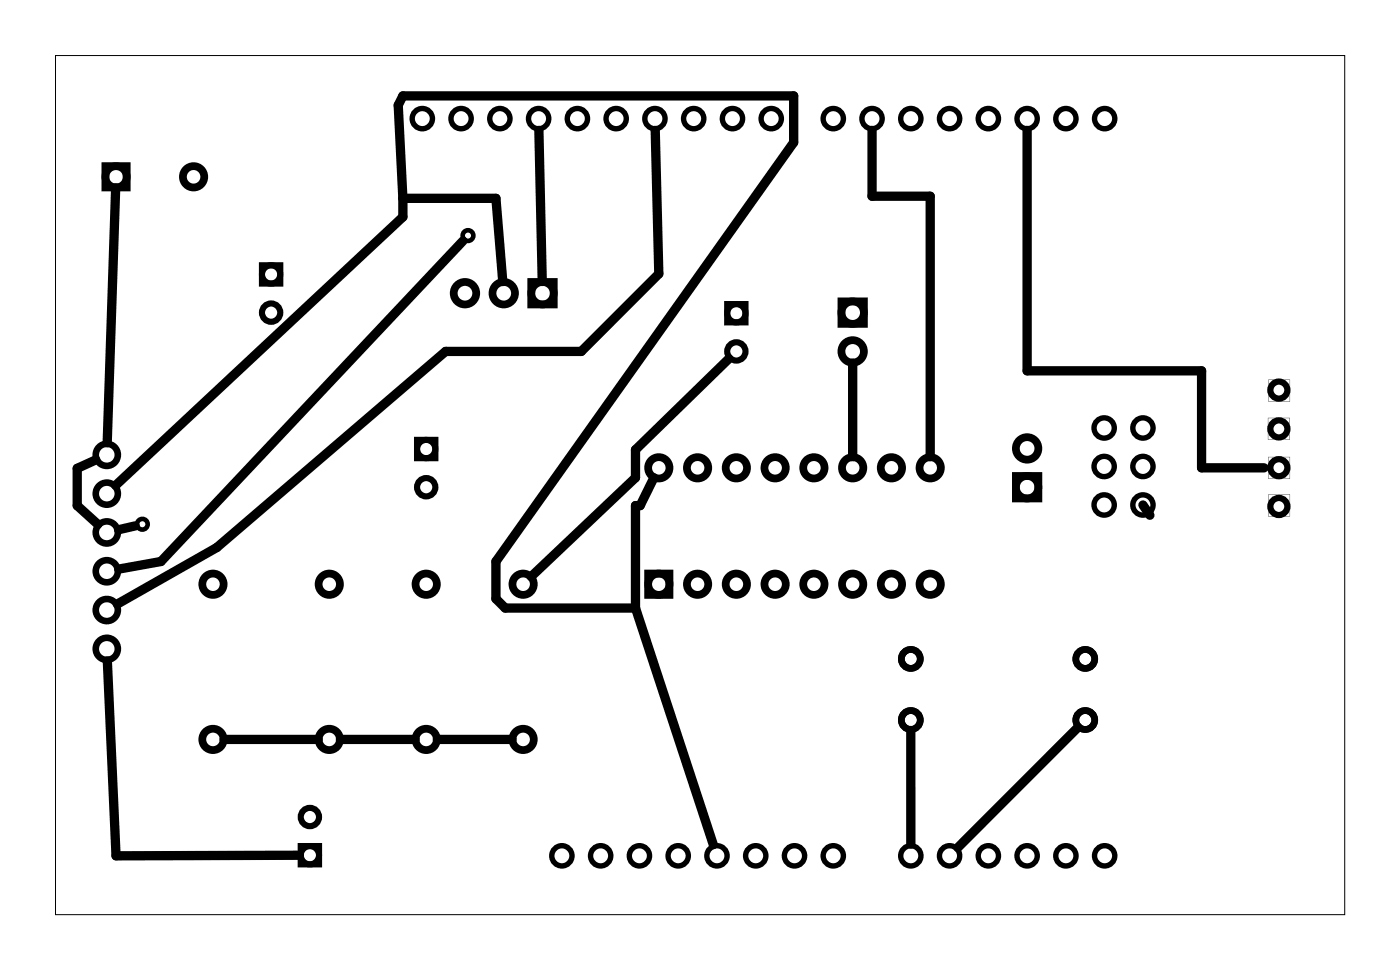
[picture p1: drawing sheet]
<svg xmlns="http://www.w3.org/2000/svg" width="92mm" height="63mm" viewBox="0 0 92 63" stroke-linecap="round" stroke-linejoin="round" font-family="sans-serif">
<path d="M3.6 3.6h84.5v56.3h-84.5z" fill="none" stroke="#000" stroke-width=".07"/>
<g fill="none" stroke="#000" stroke-width=".3">
<circle cx="30.7" cy="15.4" r=".35"/>
<circle cx="9.3" cy="34.3" r=".35"/>
</g>
<g fill="none" stroke="#000" stroke-width=".51">
<path d="M6.9 10.9h1.4v1.4h-1.4zM34.8 18.5h1.5v1.4h-1.5zM55.1 19.7h1.5v1.5h-1.5zM42.5 37.5h1.4v1.4h-1.4zM66.6 31.2h1.4v1.4h-1.4z"/>
<circle cx="7.6" cy="11.6" r=".7"/>
<circle cx="12.7" cy="11.6" r=".7"/>
<circle cx="30.5" cy="19.2" r=".74"/>
<circle cx="33" cy="19.2" r=".74"/>
<circle cx="35.5" cy="19.2" r=".74"/>
<circle cx="14" cy="38.2" r=".7"/>
<circle cx="21.6" cy="38.2" r=".7"/>
<circle cx="27.9" cy="38.2" r=".7"/>
<circle cx="34.3" cy="38.2" r=".7"/>
<circle cx="43.2" cy="30.6" r=".7"/>
<circle cx="43.2" cy="38.2" r=".7"/>
<circle cx="45.7" cy="30.6" r=".7"/>
<circle cx="45.7" cy="38.2" r=".7"/>
<circle cx="48.2" cy="30.6" r=".7"/>
<circle cx="48.2" cy="38.2" r=".7"/>
<circle cx="50.8" cy="30.6" r=".7"/>
<circle cx="50.8" cy="38.2" r=".7"/>
<circle cx="53.3" cy="30.6" r=".7"/>
<circle cx="53.3" cy="38.2" r=".7"/>
<circle cx="55.9" cy="23" r=".74"/>
<circle cx="55.9" cy="20.5" r=".74"/>
<circle cx="55.9" cy="30.6" r=".7"/>
<circle cx="55.9" cy="38.2" r=".7"/>
<circle cx="58.4" cy="30.6" r=".7"/>
<circle cx="58.4" cy="38.2" r=".7"/>
<circle cx="60.9" cy="30.6" r=".7"/>
<circle cx="60.9" cy="38.2" r=".7"/>
<circle cx="67.3" cy="31.9" r=".74"/>
<circle cx="67.3" cy="29.4" r=".74"/>
<circle cx="14" cy="48.4" r=".7"/>
<circle cx="21.6" cy="48.4" r=".7"/>
<circle cx="27.9" cy="48.4" r=".7"/>
<circle cx="34.3" cy="48.4" r=".7"/>
</g>
<g fill="none" stroke="#000" stroke-width=".44">
<circle cx="59.7" cy="43.1" r=".62"/>
<circle cx="59.7" cy="47.1" r=".62"/>
<circle cx="71.1" cy="43.1" r=".62"/>
<circle cx="71.1" cy="47.1" r=".62"/>
</g>
<g fill="none" stroke="#000" stroke-width=".4">
<path d="M17.2 17.4h1.2v1.2h-1.2zM47.6 19.9h1.2v1.2h-1.2zM27.3 28.8h1.2v1.2h-1.2zM19.7 55.4h1.2v1.2h-1.2z"/>
<circle cx="17.8" cy="18" r=".6"/>
<circle cx="17.8" cy="20.5" r=".6"/>
<circle cx="27.9" cy="31.9" r=".6"/>
<circle cx="27.9" cy="29.4" r=".6"/>
<circle cx="48.2" cy="23" r=".6"/>
<circle cx="48.2" cy="20.5" r=".6"/>
<circle cx="20.3" cy="56" r=".6"/>
<circle cx="20.3" cy="53.5" r=".6"/>
</g>
<g fill="none" stroke="#000" stroke-width=".43">
<circle cx="7" cy="34.9" r=".72"/>
<circle cx="7" cy="37.4" r=".72"/>
<circle cx="7" cy="39.9" r=".72"/>
<circle cx="7" cy="29.8" r=".72"/>
<circle cx="7" cy="32.3" r=".72"/>
<circle cx="7" cy="42.5" r=".72"/>
</g>
<g fill="none" stroke="#000" stroke-width=".35">
<circle cx="27.7" cy="7.8" r=".66"/>
<circle cx="30.2" cy="7.8" r=".66"/>
<circle cx="32.7" cy="7.8" r=".66"/>
<circle cx="35.3" cy="7.8" r=".66"/>
<circle cx="37.8" cy="7.8" r=".66"/>
<circle cx="40.4" cy="7.8" r=".66"/>
<circle cx="42.9" cy="7.8" r=".66"/>
<circle cx="45.4" cy="7.8" r=".66"/>
<circle cx="48" cy="7.8" r=".66"/>
<circle cx="50.5" cy="7.8" r=".66"/>
<circle cx="54.6" cy="7.8" r=".66"/>
<circle cx="57.1" cy="7.8" r=".66"/>
<circle cx="59.7" cy="7.8" r=".66"/>
<circle cx="62.2" cy="7.8" r=".66"/>
<circle cx="64.8" cy="7.8" r=".66"/>
<circle cx="67.3" cy="7.8" r=".66"/>
<circle cx="69.8" cy="7.8" r=".66"/>
<circle cx="72.4" cy="7.8" r=".66"/>
<circle cx="72.3" cy="33.1" r=".66"/>
<circle cx="72.3" cy="28" r=".66"/>
<circle cx="72.3" cy="30.5" r=".66"/>
<circle cx="74.9" cy="30.5" r=".66"/>
<circle cx="74.9" cy="28" r=".66"/>
<circle cx="74.9" cy="33.1" r=".66"/>
<circle cx="36.8" cy="56" r=".66"/>
<circle cx="39.4" cy="56" r=".66"/>
<circle cx="41.9" cy="56" r=".66"/>
<circle cx="44.4" cy="56" r=".66"/>
<circle cx="47" cy="56" r=".66"/>
<circle cx="49.5" cy="56" r=".66"/>
<circle cx="52.1" cy="56" r=".66"/>
<circle cx="54.6" cy="56" r=".66"/>
<circle cx="59.7" cy="56" r=".66"/>
<circle cx="62.2" cy="56" r=".66"/>
<circle cx="64.8" cy="56" r=".66"/>
<circle cx="67.3" cy="56" r=".66"/>
<circle cx="69.8" cy="56" r=".66"/>
<circle cx="72.4" cy="56" r=".66"/>
</g>
<g fill="none" stroke="#000" stroke-width=".41">
<circle cx="83.8" cy="30.6" r=".56"/>
<circle cx="83.8" cy="25.5" r=".56"/>
<circle cx="83.8" cy="28.1" r=".56"/>
<circle cx="83.8" cy="33.2" r=".56"/>
</g>
<g fill="#000">
<path d="M83.1 27.4h1.4v1.4h-1.4zM83.1 27.4v1.4h1.4v-1.4z"/>
<path d="M83.1 24.9h1.4v1.4h-1.4zM83.1 24.9v1.4h1.4v-1.4z"/>
<path d="M83.1 29.9h1.4v1.4h-1.4zM83.1 29.9v1.4h1.4v-1.4z"/>
<path d="M83.1 32.4h1.4v1.4h-1.4zM83.1 32.4v1.4h1.4v-1.4z"/>
</g>
<g fill="none" stroke="#000" stroke-width=".61">
<path d="M7.6 12.3l-.6 16.7M26.4 13l-.3-6.1 .3-.6h25.6v3l-19.5 27.5v2.4l.6 .6h8.5M26.4 13h6.1l.4 5.4M26.4 13v1.2l-18.8 17.6M30.3 15.8l-19.8 21-2.7 .5M35.3 8.5l.2 9.9M42.9 8.5l.3 9.4-5.1 5.1h-8.9l-15 12.8-6.5 3.7M57.1 8.5v4.3h3.8v17.1M67.3 8.5v15.8h11.4v6.3h4.1M6.3 30.1l-1.2 .6v2.4l1.3 1.2M8.9 34.4l-1.1 .3M41.6 39.8l5.1 15.5"/>
<path d="M42.8 31.3l-.9 1.8h-.3v6.7M47.8 23.5l-6.2 5.9v1.9l-6.8 6.4M55.9 23.8v6.1M74.9 33.1l.4 .6M7 43.3l.6 12.7h12M14.7 48.4h6.1M22.3 48.4h4.9M28.6 48.4h4.9M59.7 47.8v7.5M70.6 47.6l-7.8 7.9"/>
</g>
</svg>
